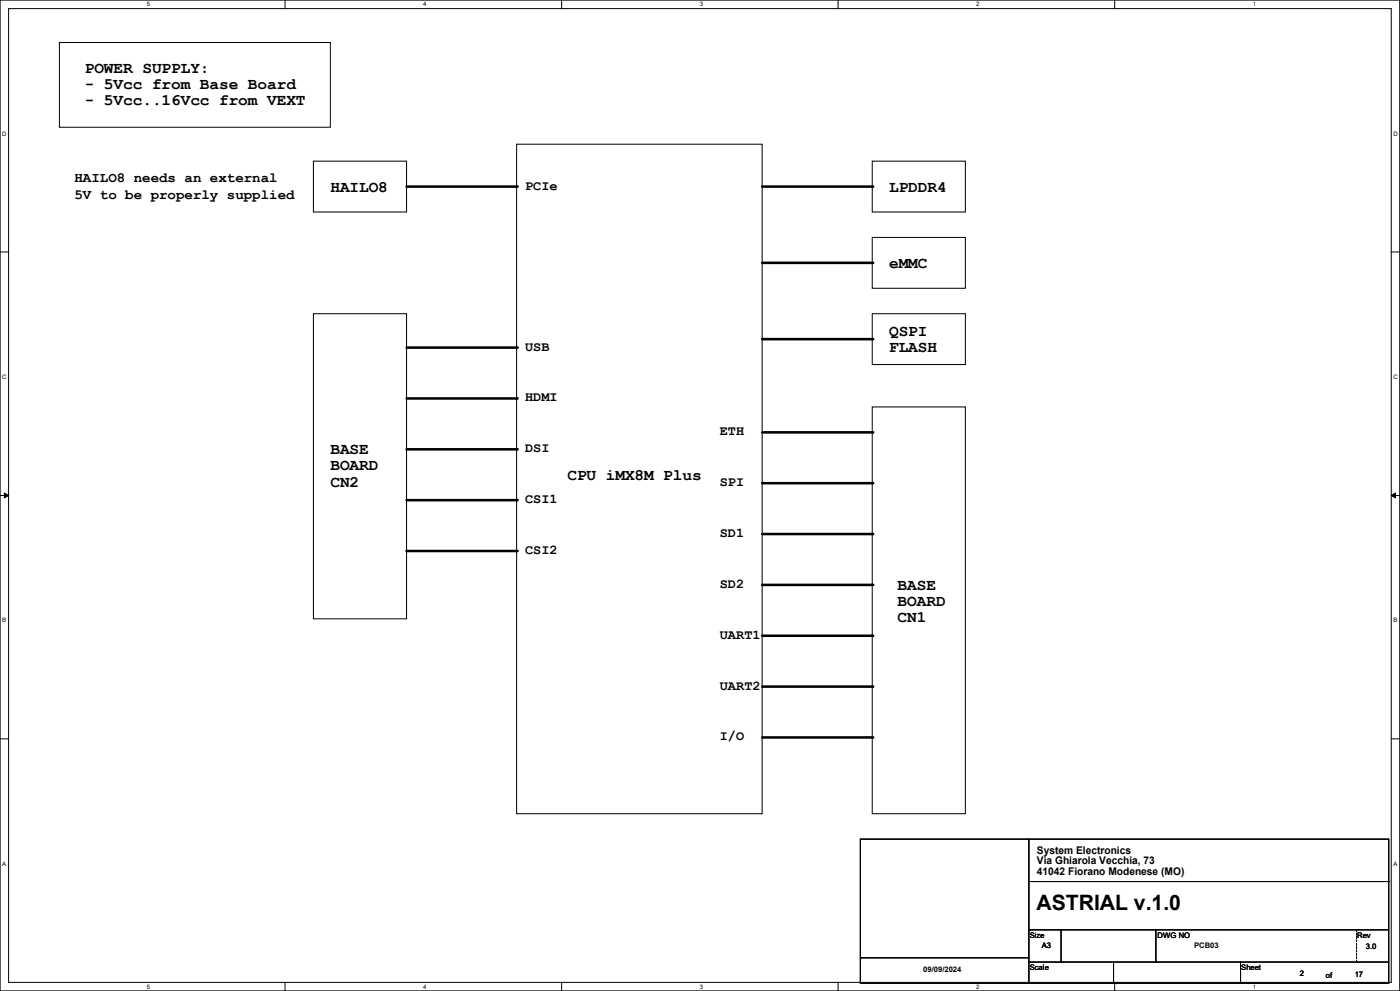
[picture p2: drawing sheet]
<svg xmlns="http://www.w3.org/2000/svg" width="420mm" height="297mm" viewBox="0 0 420 297" stroke-linecap="round" stroke-linejoin="round" font-family="sans-serif">
<defs><g id="words">
<text font-size="6.3" x="310.9" y="272.6">ASTRIAL v.1.0</text>
<g font-size="4.8">
<text x="25.4" y="21.9">POWER SUPPLY:</text>
<text x="25.4" y="26.7">- 5Vcc from Base Board</text>
<text x="25.4" y="31.5">- 5Vcc..16Vcc from VEXT</text>
<text x="99.1" y="57.4">HAILO8</text>
<text x="266.7" y="57.4">LPDDR4</text>
<text x="266.7" y="80.3">eMMC</text>
<text x="266.7" y="100.6">QSPI</text>
<text x="266.7" y="105.5">FLASH</text>
<text x="99.1" y="136.2">BASE</text>
<text x="99.1" y="141">BOARD</text>
<text x="170.2" y="143.8">CPU iMX8M Plus</text>
<text x="99.1" y="145.8">CN2</text>
<text x="269.3" y="176.8">BASE</text>
<text x="269.3" y="181.7">BOARD</text>
<text x="269.3" y="186.5">CN1</text>
</g>
<g font-size="4.2">
<text x="22.4" y="54.5">HAILO8 needs an external</text>
<text x="22.4" y="59.6">5V to be properly supplied</text>
</g>
<g font-size="4.1">
<text x="157.5" y="56.8">PCIe</text>
<text x="157.5" y="105.1">USB</text>
<text x="157.5" y="120.3">HDMI</text>
<text x="215.9" y="130.5">ETH</text>
<text x="157.5" y="135.6">DSI</text>
<text x="215.9" y="145.7">SPI</text>
<text x="157.5" y="150.8">CSI1</text>
<text x="215.9" y="161">SD1</text>
<text x="157.5" y="166">CSI2</text>
<text x="215.9" y="176.2">SD2</text>
<text x="215.9" y="191.4">UART1</text>
<text x="215.9" y="206.7">UART2</text>
<text x="215.9" y="221.9">I/O</text>
</g>
<g font-size="3.2">
<text x="311.1" y="255.8">System Electronics</text>
<text x="311.1" y="259">Via Ghiarola Vecchia, 73</text>
<text x="311.1" y="262.2">41042 Fiorano Modenese (MO)</text>
</g>
<g font-size="2.3">
<text x="308.9" y="281">Size</text>
<text x="347.2" y="281.3">DWG NO</text>
<text x="407.2" y="281">Rev</text>
<text x="312.5" y="284.1">A3</text>
<text x="358.2" y="284.1">PCB03</text>
<text x="409.8" y="284.6">3.0</text>
<text x="276.9" y="291.3">09/09/2024</text>
<text x="308.9" y="290.7">Scale</text>
<text x="372.4" y="290.7">Sheet</text>
<text x="389.9" y="292.4">2</text>
<text x="397.8" y="293.2">of</text>
<text x="406.4" y="292.7">17</text>
</g>
<g font-size="1.8">
<text x="44" y="1.9">5</text>
<text x="127" y="1.9">4</text>
<text x="209.9" y="1.9">3</text>
<text x="292.9" y="1.9">2</text>
<text x="375.8" y="1.9">1</text>
<text x=".7" y="40.6">D</text>
<text x="418" y="40.6">D</text>
<text x=".7" y="113.6">C</text>
<text x="418" y="113.6">C</text>
<text x=".7" y="186.6">B</text>
<text x="418" y="186.6">B</text>
<text x=".7" y="259.5">A</text>
<text x="418" y="259.5">A</text>
<text x="44" y="296.3">5</text>
<text x="127" y="296.3">4</text>
<text x="209.9" y="296.3">3</text>
<text x="292.9" y="296.3">2</text>
<text x="375.8" y="296.3">1</text>
</g>
</g></defs>
<path d="M0 0h419.9v297h-419.9zM2.6 2.6h414.8v291.8h-414.8z" fill="none" stroke="#000" stroke-width=".3"/>
<g fill="#fff">
<path d="M44 .3h1v2h-1z"/>
<path d="M44 294.7h1v2h-1z"/>
</g>
<path d="M85.5 0v2.6M85.5 294.4v2.6" fill="none" stroke="#000" stroke-width=".3"/>
<g fill="#fff">
<path d="M127 .3h.9v2h-.9z"/>
<path d="M127 294.7h.9v2h-.9z"/>
</g>
<path d="M168.5 0v2.6M168.5 294.4v2.6" fill="none" stroke="#000" stroke-width=".3"/>
<g fill="#fff">
<path d="M209.9 .3h1v2h-1z"/>
<path d="M209.9 294.7h1v2h-1z"/>
</g>
<path d="M251.4 0v2.6M251.4 294.4v2.6" fill="none" stroke="#000" stroke-width=".3"/>
<g fill="#fff">
<path d="M292.9 .3h.9v2h-.9z"/>
<path d="M292.9 294.7h.9v2h-.9z"/>
</g>
<path d="M334.4 0v2.6M334.4 294.4v2.6" fill="none" stroke="#000" stroke-width=".3"/>
<g fill="#fff">
<path d="M375.8 .3h1v2h-1z"/>
<path d="M375.8 294.7h1v2h-1z"/>
<path d="M.7 39h1.2v2h-1.2z"/>
<path d="M418 39h1.3v2h-1.3z"/>
<path d="M.7 112h1.2v2h-1.2z"/>
<path d="M418 112h1.3v2h-1.3z"/>
</g>
<path d="M0 75.5h2.6M417.4 75.5h2.5" fill="none" stroke="#000" stroke-width=".3"/>
<g fill="#fff">
<path d="M.7 185h1.2v1.9h-1.2z"/>
<path d="M418 185h1.2v1.9h-1.2z"/>
</g>
<path d="M0 148.5h2.6M417.4 148.5h2.5" fill="none" stroke="#000" stroke-width=".3"/>
<path d="M1.3 147.7l1.3 .8-1.3 .7zM417.4 148.5l1.2-.8v1.5z" fill="#000" stroke="#000" stroke-width=".3"/>
<g fill="#fff">
<path d="M.7 257.9h1.2v2h-1.2z"/>
<path d="M418 257.9h1.2v2h-1.2z"/>
</g>
<g fill="none" stroke="#000" stroke-width=".3">
<path d="M17.8 12.7h81.3v25.4h-81.3zM94 48.3h28v15.2h-28zM155 43.2h73.6v200.7h-73.6zM261.7 48.3h27.9v15.2h-27.9zM261.7 71.2h27.9v15.2h-27.9zM94 94h28v91.5h-28zM261.7 94h27.9v15.3h-27.9zM261.7 122h27.9v121.9h-27.9zM0 221.4h2.6M417.4 221.4h2.5M258.1 251.5h158.5v43.2h-158.5zM308.7 251.5v43.2"/>
<path d="M308.7 264.2h107.9M308.9 278.7h.1M308.9 278.7h107.7M318.3 278.7v9.6M346.8 278.7v9.6M416.6 264.2h.1M258.4 287.1h.1M258.4 287.1h50.3M308.7 288.3h107.9M308.7 288.3h.1M308.7 294.7h.1M318.3 288.3h.1"/>
<path d="M334.1 294.7h.1M334.1 288.3v6.4M346.8 288.3h.1M372.2 294.7h.1M372.2 288.3v6.4"/>
</g>
<g fill="none" stroke="#000" stroke-width=".76">
<path d="M122 55.9h33M228.6 55.9h33.1M228.6 78.8h33.1M122 104.2h33M122 119.4h33M228.6 101.6h33.1M122 134.7h33M228.6 129.6h33.1M122 149.9h33M228.6 144.8h33.1M122 165.1h33M228.6 160.1h33.1"/>
<path d="M228.6 175.3h33.1M228.6 190.5h33.1M228.6 205.8h33.1M228.6 221h33.1"/>
</g>
<g fill="#000">
<circle cx="155" cy="55.9" r=".38"/>
<circle cx="261.7" cy="55.9" r=".38"/>
<circle cx="261.7" cy="78.8" r=".38"/>
<circle cx="155" cy="104.2" r=".38"/>
<circle cx="155" cy="119.4" r=".38"/>
<circle cx="261.7" cy="101.6" r=".38"/>
<circle cx="155" cy="134.7" r=".38"/>
<circle cx="261.7" cy="129.6" r=".38"/>
<circle cx="155" cy="149.9" r=".38"/>
<circle cx="261.7" cy="144.8" r=".38"/>
<circle cx="155" cy="165.1" r=".38"/>
<circle cx="261.7" cy="160.1" r=".38"/>
<circle cx="261.7" cy="175.3" r=".38"/>
<circle cx="261.7" cy="190.5" r=".38"/>
<circle cx="261.7" cy="205.8" r=".38"/>
<circle cx="261.7" cy="221" r=".38"/>
</g>
<path d="M407 278.7v9.6M407 288.3h.1" fill="none" stroke="#000" stroke-width=".3" stroke-dasharray=".5"/>
<use href="#words"/>
</svg>
